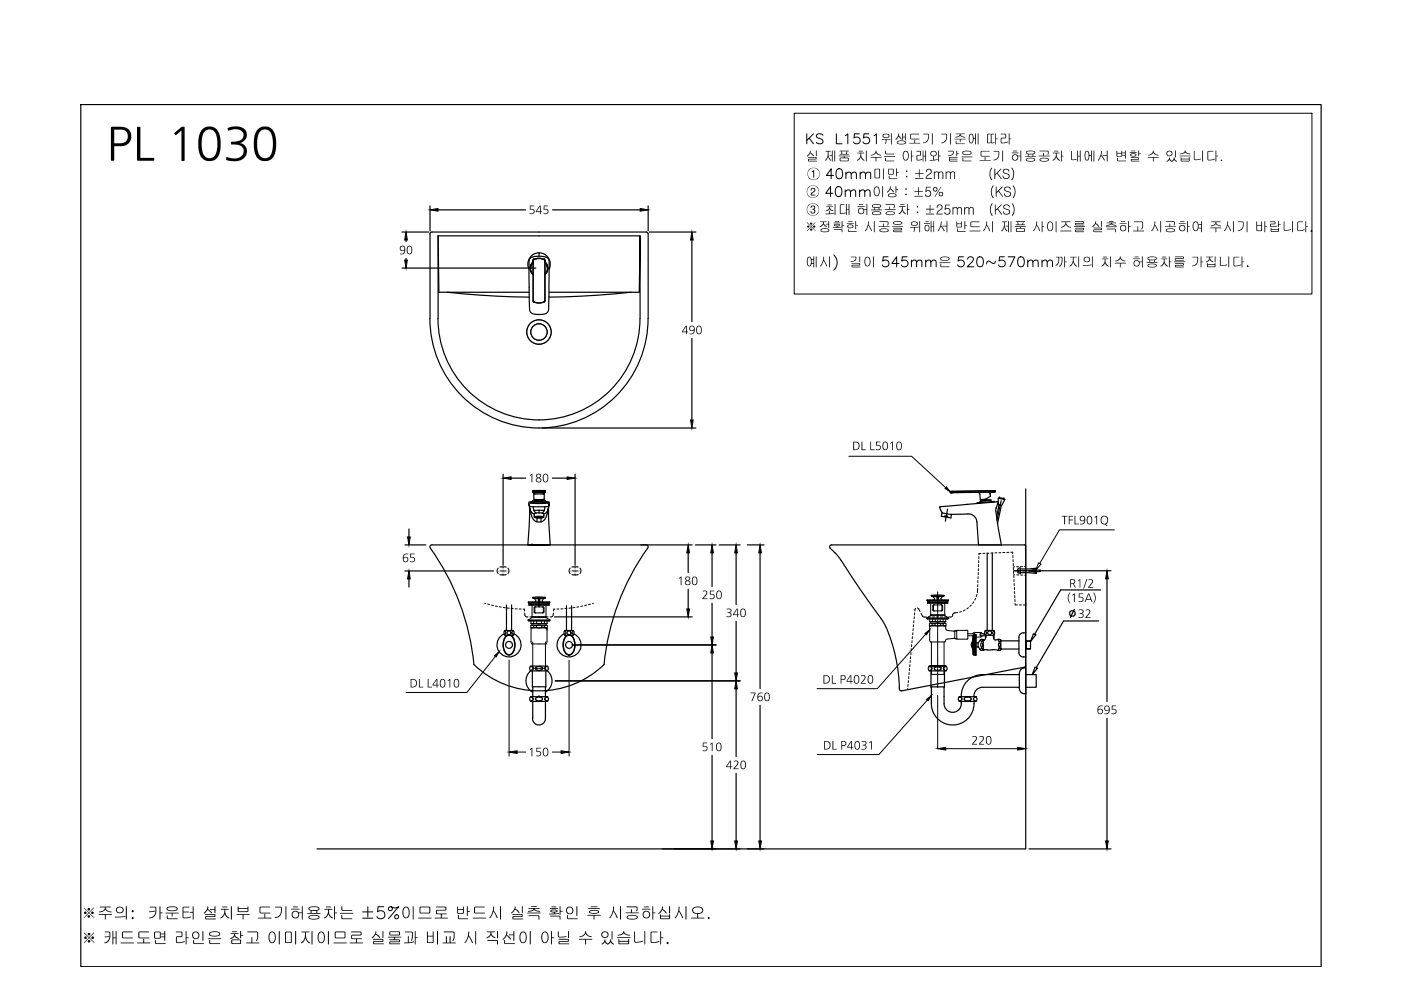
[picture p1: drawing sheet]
<svg xmlns="http://www.w3.org/2000/svg" width="297mm" height="210mm" viewBox="0 0 297 210" stroke-linecap="round" stroke-linejoin="round" font-family="sans-serif">
<defs><g id="words">
<text font-size="11.2" x="22.5" y="33.7">PL 1030</text>
<g font-size="3.5">
<text x="17.1" y="194.8">※주의</text>
<text x="31.3" y="194.8">카운터 설치부 도기허용차는</text>
<text x="84.9" y="194.8">이므로 반드시 실측 확인 후 시공하십시오</text>
<text x="17.2" y="200.1">※ 캐드도면 라인은 참고 이미지이므로 실물과 비교 시 직선이 아닐 수 있습니다</text>
</g>
<text font-size="3.1" x="140.4" y="201.4">.</text>
<g font-size="2.9">
<text x="170.8" y="34.1">실 제품 치수는 아래와 같은 도기 허용공차 내에서 변할 수 있습니다.</text>
<text x="186.7" y="30.5">위생도기 기준에 따라</text>
<text x="170.9" y="41.7">②</text>
<text x="171.1" y="37.9">①</text>
<text x="184.9" y="41.7">이상 : ±5%</text>
<text x="185" y="37.9">미만 : ±2mm</text>
<text x="209.5" y="37.9">(KS)</text>
<text x="209.8" y="41.7">(KS)</text>
<text x="170.9" y="45.5">③ 최대 허용공차 : ±25mm</text>
<text x="209.6" y="45.5">(KS)</text>
<text x="170.6" y="49.1">※정확한 시공을 위해서 반드시 제품 사이즈를 실측하고 시공하여 주시기 바랍니다</text>
<text x="170.7" y="56.6">예시</text>
<text x="180" y="56.6">길이</text>
<text x="198.9" y="56.6">은</text>
<text x="223.5" y="56.6">까지의 치수 허용차를 가집니다</text>
</g>
<g font-size="2.8">
<text x="84.6" y="53.8">90</text>
<text x="144.5" y="70.8">490</text>
<text x="180.7" y="95.3">DL L5010</text>
<text x="112" y="102.2">180</text>
<text x="225.1" y="111.1">TFL901Q</text>
<text x="85.2" y="119.1">65</text>
<text x="143.6" y="123.9">180</text>
<text x="226.7" y="124.5">R1/2</text>
<text x="148.8" y="126.9">250</text>
<text x="153.8" y="130.7">340</text>
<text x="226.1" y="127.5">(15A)</text>
<text x="228.5" y="130.9">32</text>
<text x="86.8" y="145.7">DL L4010</text>
<text x="158.9" y="148.6">760</text>
<text x="174.4" y="144.9">DL P4020</text>
<text x="232.5" y="151.3">695</text>
<text x="112" y="160.2">150</text>
<text x="148.7" y="159.2">510</text>
<text x="174.5" y="158.8">DL P4031</text>
<text x="205.9" y="157.8">220</text>
<text x="153.9" y="163">420</text>
</g>
</g></defs>
<!-- layer: 0 -->
<g fill="none" stroke="#000" stroke-width=".21">
<path d="M180 96.7h13.3l7.2 6.7M207.5 119.7v.4M207.5 118.9v.4M207.5 118v.5M208 117.4h-.4v.2M208.8 117.3h-.4M209.2 117.3h.5M210.5 117.2l-.4 .1M211.4 117.2h-.5M212.2 117.2h-.4M213 117.1l-.4 .1M213.5 117.1h.4"/>
<path d="M214.3 117.1h.4v.3M214.7 117.8l.1 .4M214.8 118.6v.5M214.8 119.5v.4M102.8 127.9l.2 .1M103.4 128.1l.4 .1M104.2 128.3l.4 .1M105 139.2l-6 7.6h-12.9M105 128.5l.5 .1M105.3 121.1h.3M105.4 121.2l.2 .4M105.6 120.4l-.2 .4"/>
<path d="M105.9 128.7h.4M106 121.8h1.3M106 120.2h1.3M106 121.1h.4M106.6 120.1v.3M106.6 120.8v.5M106.6 121.7v.3M106.7 128.8l.4 .1M106.9 121.1h.4M107.6 128.9l.4 .1M107.7 120.4l.2 .4M107.7 121.1h.3"/>
<path d="M107.9 121.2l-.2 .4M108.4 129h.4M109.2 129.1h.5M110.1 129.1h.4M110.9 129.1h.3v.4M111.2 130l.2 .6 .5 .2M112.4 130.8h.4M113.2 130.8h.4M114.1 130.8h.4M114.9 130.8h.5M115.8 130.8h.4M117.3 130v.5a.46 .46 0 0 1-.6 .3"/>
<path d="M117.7 129.1h-.3v.4M118.1 129.1h.4M119.3 129.1h-.4M120.2 129h-.4M120.6 121.1h.3M120.7 121.2l.2 .4M120.9 120.4l-.2 .4M121 128.9l-.4 .1M121.2 120.2h1.4M121.2 121.8h1.4M121.3 121.1h.4M121.9 128.8l-.4 .1"/>
<path d="M121.9 120.1v.3M121.9 120.8v.5M121.9 121.7v.3M122.1 121.1h.5M122.7 128.7h-.4M123 120.4l.2 .4M123 121.1h.3M123.2 121.2l-.2 .4M123.5 128.5l-.4 .1M124.4 128.3l-.4 .1M125.2 128.1l-.4 .1M125.8 127.9l-.2 .1"/>
<path d="M193.1 139.2l-.1 .4M193.2 138.4l-.1 .4M193.2 137.5v.5M193.3 136.7v.4M193.4 135.9l-.1 .4M193.4 135v.4M193.5 134.2v.4M193.6 133.3v.4M193.7 132.5l-.1 .4M193.8 131.6l-.1 .4M193.9 130.8l-.1 .4M193.9 129.9v.5"/>
<path d="M194.1 129l-.1 .5M194.5 128.9l.6 .8M195.3 130l.4 .8h.7M196.3 134.5l-10.3 11.5h-12.8M196.9 130.8h.4M197.7 130.8h.4M198.6 130.8h.4M198.8 125.5v.1M198.8 125.7v.1M198.8 125.8v.2M198.8 126.1v.1M198.8 126.2v.2"/>
<path d="M198.8 126.5v.1M198.8 126.6v.2M198.8 126.9v.1M198.8 127v.2M198.8 127.3v.1M198.8 127.5v.1M198.8 127.7v.1M198.8 127.9v.1M198.8 128.1v.1M198.8 128.3v.1M198.8 128.5v.1M198.8 128.7v.1"/>
<path d="M198.8 128.9v.1M198.8 129.1v.2M198.8 129.3v.1M198.8 129.5v.2M198.8 129.7v.1M198.8 129.9v.2M198.8 130.1v.1M198.8 130.3v.2M198.8 130.5v.1M198.8 130.7v.2M198.8 130.9v.1M198.8 131.1v.2"/>
<path d="M198.8 131.3v.1M198.8 131.5v.2M198.8 131.7v.1M198.8 131.9v.2M198.8 132.2h.1M198.8 132.3v.2M198.8 132.6h.1M198.8 132.7v.2M198.8 133h.1M198.8 133.1v.2M198.8 133.4h.1M198.8 133.5v.2"/>
<path d="M198.8 133.8h.1M198.8 133.9v.2M198.8 134.2h.1M198.8 134.3v.2M198.8 134.6h.1M198.8 134.7v.2M198.8 135h.1M198.8 135.1v.2M198.8 135.4h.1M198.8 135.5v.2M198.8 135.8h.1M198.8 135.9v.2"/>
<path d="M198.8 136.2v.1M198.8 136.3v.2M198.8 136.6v.1M198.8 136.7v.2M198.8 137v.1M198.8 137.1v.2M198.8 137.4v.1M198.8 137.5v.2M198.8 137.8v.1M198.8 137.9v.2M198.8 138.2v.1M198.8 138.3v.2"/>
<path d="M198.8 138.6v.1M198.8 138.7v.2M198.8 139v.1M198.8 139.1v.2M198.8 139.4v.1M198.8 139.5v.2M198.8 139.8v.1M198.8 139.9v.2M199.4 130.8h.4M200.3 130.8h.4M202.4 129.9h.1M202.4 129.9l-.3 .2-.3 .7h-.7"/>
<path d="M203 129.9h-.6M203.8 129.7l-.4 .1M204.6 129.3l-.4 .2M205.3 128.8l-.3 .3M205.9 128.3l-.3 .3M206.4 127.6l-.2 .4M206.8 126.9l-.1 .3M207.1 126.1l-.1 .4M207.3 124.8l-.1 .8M207.3 124v.4M207.3 123.1v.4M207.4 122.3v.4"/>
<path d="M207.4 121.4v.4M207.4 120.6v.4M214.8 120.3l.1 .5M214.8 121h.9M214.9 121.2v.4M214.9 122l.1 .5M214.9 121.9h.2M215 122.9v.4M215 123.7v.4M215.1 124.6v.4M215.1 125.4v.4M215.1 120.2h-.3"/>
<path d="M215.1 126.3l.1 .4M215.2 127.1v.4M215.2 128v.3h.5M215.6 121.9h.4M215.9 120.1l-.4 .1M216.1 121h.3M216.1 128.3h.5M216.4 120.1h.4M216.4 121.9h.4M216.8 121h.8M217 128.3h.5M217.3 121.9l.2 .1"/>
<path d="M217.5 120.1h-.3M192.5 146l-.1 .2M192.5 145.1v.5M192.6 144.3v.4M192.7 143.5l-.1 .4M192.8 142.6l-.1 .4M192.8 141.8v.4M192.9 140.9v.4M193 140.1v.4M196.6 148.4l-10.3 11.6h-13M198.8 140.2v.1M198.8 140.3v.2"/>
<path d="M198.8 140.6v.1M198.8 140.7v.2M198.8 141v.1M198.8 141.1v.2M198.8 141.4v.1M198.8 141.5v.2M198.8 141.8v.1M198.8 142v.1M198.8 142.2v.1M198.8 142.4v.1M198.8 142.6v.1M198.8 142.8v.1"/>
<path d="M198.8 143v.1M198.8 143.2v.1M198.8 143.4v.1M198.8 143.6v.1M198.8 143.8v.1M198.8 144v.2M198.8 144.2v.1M198.8 144.4v.2M198.8 144.6v.1M198.8 144.8v.2M198.8 145v.1M198.8 145.2v.2"/>
<path d="M198.8 145.4v.1M198.8 145.6v.2"/>
<circle cx="114.3" cy="70.4" r="2.59"/>
<circle cx="114.3" cy="70.4" r="1.75"/>
</g>
<!-- layer: 5 -->
<path d="M17.1 22.2h263v182.8h-263z" fill="none" stroke="#000" stroke-width=".25"/>
<!-- layer: 0 -->
<g fill="none" stroke="#000" stroke-width=".25">
<path d="M85.2 49.2h5.7M85.2 56.8h28.4M86.1 54.8v.3M91.2 43.7v5.2M92.9 44.5h18.5M92.9 50v17.5a21.4 21.4 0 0 0 21.4 21.5 21.4 21.4 0 0 0 21.4-21.5v-17.5l-.2 12h-19.1M92.9 50l.2 12h19.1M92.9 50h42.8M117.1 44.5h18.6M137 49.2h.2l.2 .4v17.9M137 49.2h-45.6l-.2 .4v17.9a23.1 23.1 0 0 0 23.1 23.2 23.1 23.1 0 0 0 23.1-23.2M137.4 43.7v5.2"/>
<path d="M137.7 49.2h9.8M146.7 50.9v17.3M94.8 62l10.4 .8 7 .2M133.8 62l-10.4 .8-7 .2M146.7 71.7v17.4M115 90.7h32.5M85.9 115.5h4.4M86.7 112.1v1.7M91.6 115.5l-.3 .1-.1 .3a69.9 69.9 0 0 1 5.7 10.5 50.9 50.9 0 0 1 3.6 14.5M91.6 115.5h55.2M106.7 100.5v19.4M108.4 101.4h3.1"/>
<path d="M112.8 115.5h.1M117.1 101.4h3.1M121.9 100.5v19.4M137 115.5l.3 .1 .1 .3a52.6 52.6 0 0 0-9.3 25M145.9 117.2v4.2M147.4 115.5h4.4M151 117.2v7.2M152.5 115.5h4.4M156.1 117.2v11M158.4 115.5h3.6M161.1 117.2v28.8M176.3 115.5l-.3 .1-.1 .5 1.7 1.7 .7 1"/>
<path d="M176.3 115.5h40.9M178.3 118.8l4.1 6.3 4.4 6.1M217.2 115.5l.3 .3M217.5 103.7v76.3M85.9 121.1h18.7M86.7 122.8v1.7M114.3 130.8h.1M117.6 130.8h29.2M121.3 136.7h30.5M145.9 124.9v4.2M151 127.9v7.2M151 138.4v18.2"/>
<path d="M156.1 131.7v11M186.8 131.2l1 1.7M187.8 132.9a34.9 34.9 0 0 1 2.9 13.2M215.1 121h4.6M215.7 120.8l.6-.4v1.2M215.7 121.2l.6 .4M215.8 120.8h.1v.4h-.1M216.3 121.6h.1M216.3 120.6l3.5-.1-.1 .2-1.6 .3 1.6 .3 .1 .3-3.5-.2M219 120.9h1.6v.3h-1.6M220.4 121h15.1M232.9 131.7h-7.4l-5.8 9.9"/>
<path d="M233.3 125.1h-8.4l-5.5 9.4M234.7 122.7v26M100.5 140.9a19.8 19.8 0 0 0 27.6 0M117.7 144.4h39.2M156.1 146.1v14.3M161.1 149.5v28.8M190.7 146l.1 .4 .4 .1M217.1 141.5l-25.9 5M217.5 141.1l-.4 .4M234.7 152.3v26M140.4 180h16.5M151 160.1v18.2"/>
<path d="M156.1 163.9v14.4M158.4 180h3.6M218.2 180h17.3"/>
</g>
<!-- layer: 1 -->
<g fill="none" stroke="#000" stroke-width=".25">
<path d="M112.3 54.9a3.8 3.8 0 0 1 3.5-.4l.5 .4 .1 .5-.1 10.2a1.06 1.06 0 0 1-.8 1l-1.2 .1-1.2-.1a1 1 0 0 1-.8-1l-.2-7.4 .1-2.8zM112.5 56.9l.1-.7 .4-.6a1.84 1.84 0 0 0-.1 2.5M112.5 56.9l.1 .7 .4 .6M112.5 56.8v.3M112.5 56.9h.1M112.5 56.4v.5M112.7 56l-.2 .9M113 55.3h.1M113 55.3v8.5a1.95 1.95 0 0 0 2.6 0v-8.5M113 55.5a1.84 1.84 0 0 0 0 2.8M113.1 55.3l-.1 8.5a1.97 1.97 0 0 0 2.5 0v-8.5M113.1 55l-.1 .3"/>
<path d="M113.1 55a2.09 2.09 0 0 1 2.5 .3M113.2 55v.1M113.2 55.1l-.2 .2M113.2 55h.1M113.2 55.1a2.51 2.51 0 0 1 2.2 0M114.3 53.6a2.43 2.43 0 0 0-2.2 3.5M114.3 54.3v-.7a2.41 2.41 0 0 1 2.1 3.5M115.4 55.1l.1 .2M115.4 55v.1M115.4 55h.1M115.6 55.3h.1M115.6 55.6a1.79 1.79 0 0 1-.1 2.6 1.84 1.84 0 0 0 .1-2.6z"/>
<path d="M115.6 55.5a1.84 1.84 0 0 1 0 2.8M115.6 55.3h-.1M115.6 55.6l.4 .6 .1 .7M116 56.2l.1 .7M116 56.3l.1 .6M116.1 56.6v.5M116.1 56.9h.1M116.1 56.8l-.1 .5M112.1 106.7l.3 .7h3.8l.2-.4M112.3 107.4l.1 .7 .3 .6M112.3 107.7l-.4 7.8h4.8l-.4-7.8M112.3 107.8a3.5 3.5 0 0 0 1.3 2.8 1.57 1.57 0 0 0 2.2-1.1l.5-1.6"/>
<path d="M112.4 108.2l.3 .4 .6 .4M112.4 108.1v.1M112.5 106.6a9 9 0 0 0 3.6 0M112.5 106.5v.1M112.7 106.4l-.5 .1 .2 1.7M113 106.4h-.5l1.8 .2 1.8-.1M113 106.2v.4l1.9 .1M113 106.2l.6 .1M113 104.4h.1M113 106.1v.1M113 104.4l.2 .1M113 104.1v.3"/>
<path d="M113 106.1l.7 .1M113 104.2h.1M113 104.2h.2M113 104.1l.1 .1M113 104v.1M113.1 107.4l.1 .8h1.1M113.1 104v.2M113.1 104.5l.1 .2M113.1 104.2h2.3M113.1 104.4h2.3M113.2 104h-.2M113.2 104.4v.1"/>
<path d="M113.2 108.2l.5 .6M113.2 104.2v.2M113.2 104.2h2.2M113.2 104.5h2.2M113.2 104.1v.1M113.2 104.7v1.1l1.1 .1 1.1-.1v-1.1M113.2 104l-.2 .1M113.2 104.7l.2 .1M113.3 104.4l.1 .3M113.3 109.6l1-.1 1 .1M113.3 109.3v.1M113.3 109.3v.4"/>
<path d="M113.3 106.1h-.3M113.3 106.1v.1M113.4 104.7h1.8M113.4 109.6l.9-.1 .8 .1-.8 .2zM113.5 109.6h.1M113.6 106.3h1.3M113.6 106.3v.4M113.6 106.2v.1M113.7 106.2h1.2M113.8 109.8v.8M114 105.9l-.7 .1 2 .1-.8-.2M114 105.9v.2h.6v-.2"/>
<path d="M114.3 108.7l.9 .2 .1 .8-1 .1-1-.1M114.3 108.7l-1 .2v.5M114.3 108.2v.6M114.3 108.2h1.1M114.7 109.8v.8M114.9 106.2v.1M114.9 106.3v.4M115 109.6h.1a1.69 1.69 0 0 1-1.6 .1v-.1M115.1 109.6h.1M115.3 109.3v.1M115.3 104.4l-.1 .3M115.3 106.1h-2"/>
<path d="M115.3 106.1h.1M115.3 106.1h.3M115.4 104.7l-.2 .1M115.4 104.1v.1M115.4 104.4v.1M115.4 108.2l-.5 .6M115.4 104.2v.2M115.4 104.5h.1M115.4 104h-2.2M115.4 104h.1M115.5 104.5l-.1 .2M115.5 104l.1 .1"/>
<path d="M115.5 104.2h-.1M115.5 104.1l-.1 .1M115.5 104.2h.1M115.5 107.4l-.1 .8M115.5 104v.2M115.5 106.1l.1 .1M115.6 104.4h-.2M115.6 104.4l-.1 .1M115.6 104.1v.3M115.6 106.1l-.7 .1M115.6 106.4l.5 .1M115.6 106.2v.4l-.7 .1"/>
<path d="M115.6 106.2l-.7 .1M115.9 106.4l.5 .1v.5M116 108.5h.1M116.1 106.5v.1M116.2 108.1l-.3 .6-.6 .3M116.2 108.1l-.1 .2M116.3 107.4l-.1 .7M116.4 107.2l-.2 1M116.4 107v.2M116.4 106.7h.1M116.4 106.8v.2M199.7 108.8l2 .3-.1 .7-.7-.1v-.3l-.6-.1v.3l-.7-.1z"/>
<path d="M200.3 109.6l.6 .1M200.9 108l-.5 2.5M201.5 104.2v.2M201.5 104.4l.3 .1M201.5 104.2h.1M201.7 109.1h.1M201.7 104.2v.2h-.2M201.8 104.2h-.1M202 104.2v.2l-.2 .1M202 104.4l8.5-.1zM202 104.5h-.2M207.2 106.6v.2"/>
<path d="M207.3 104.4l.4 .4 .1 1.1 1.1-.1 1.1-.6-.1-.5M207.5 115.5h.1M207.8 106.5l-.6 .1M207.8 106.2v.1M208.7 105.9v.2M209.2 105.7v.3M209.9 104.7l.4-.4-.3 .2-.1 .3M210 106.1l-2 .1M210.1 106.1l-2.2 .1M210.1 106.5v-.4l-2.3 .2 .1 .4M210.5 104l-8.8 .2M210.7 104v.1"/>
<path d="M210.7 104.1v.2h-.2v-.2h.5M210.8 106.4l-3.6 .2M210.8 106.3h-.7M211 104.1l-9.5 .1M211 104.3h-.5M211 104.3h-.3M211 104.1v.2M211.1 108.4l1.2 7.1h-4.8l-.4-4.8a1.81 1.81 0 0 0-1.9-1.7l-3.5 .1M211.1 108.4h.1M211.2 107.7l-.1 .7M211.2 107.7h.1M211.2 107.5v.2"/>
<path d="M211.3 107.6l.3-1.2-12.4 1 .6 1.4M219.1 134.4l.5 .2-1.1 1.4zM226.8 129.8l.3-.3h.6l.2 .3v.6l-.2 .2h-.6l-.3-.2zM227.8 129.2l-.9 1.7M219.5 141.4l.4 .3-1.1 1.3zM67.2 180h150.3"/>
</g>
<!-- layer: 4 -->
<g fill="none" stroke="#000" stroke-width=".25">
<path d="M112.5 141.3a.42 .42 0 0 1 .6 .4 .42 .42 0 0 1-.5 .4M112.5 147.8a.46 .46 0 0 1 .6 .4 .46 .46 0 0 1-.6 .4M112.5 142.2a2.76 2.76 0 0 0 .4 4.6M112.5 141.2h3.2a.55 .55 0 0 1 .5 .4 .55 .55 0 0 1-.2 .6h-3.5l-.2-.5zM112.5 147.7l-.2 .5 .2 .5h3.5l.3-.5-.3-.5M112.6 147.7h3M112.6 142.1l-.1 .1M112.9 142.2v3.4h2.8M112.9 145.7l.1 2M113 148.7v3.5M113.7 148l.4-.2a.54 .54 0 0 1 .6 0 .54 .54 0 0 1 .2 .6l-.5 .2a.64 .64 0 0 1-.8-.5zM113.7 142l.6 .1 .5-.1"/>
<path d="M114 141.3h.6M114 141.3a.37 .37 0 0 0-.4 .3 .37 .37 0 0 0 .2 .4M114.3 147.7h.1M114.6 141.3a.37 .37 0 0 1 .4 .3 .37 .37 0 0 1-.2 .4M115.6 152.2a1.37 1.37 0 0 1-1.3 1.5 1.37 1.37 0 0 1-1.4-1.5v.2M115.6 148.7v3.5M115.7 145.7l-.1 2h.4M115.7 142.2v3.4M115.7 145.6v.1M115.9 142.1l.2 .1M116 141.3a.42 .42 0 0 0-.5 .4 .42 .42 0 0 0 .5 .4M116 142.2a2.76 2.76 0 0 1-.4 4.6"/>
<path d="M116.1 141.3h-.2M116.1 147.8a.46 .46 0 0 0-.6 .4 .46 .46 0 0 0 .6 .4M197 141.3a.46 .46 0 0 1 .6 .4 .46 .46 0 0 1-.6 .5M197 141.2l-.2 .5 .2 .5h3.6l.2-.5-.2-.5M197.1 141.2h.3h-.3M197.4 145.6v.2M197.4 142.2v3.4h2.8v-3.4M197.4 141.2h1.4h-1.4M197.5 145.8v3.4a4.5 4.5 0 0 0 4.8 4.5 4.5 4.5 0 0 0 4.2-5M198.1 141.9l.5 .3 .7-.2M198.1 141.6v.3M198.3 141.4l-.2 .2"/>
<path d="M198.3 141.4l.5-.1 .5 .1M199.3 141.4l.2 .3-.2 .3M200.2 141.2h-1.4h1.4M200.2 141.4a.34 .34 0 0 0-.2 .3 .34 .34 0 0 0 .2 .3M200.2 142.1l.4 .1M200.2 145.6v3.6a1.83 1.83 0 0 0 2 1.8 1.83 1.83 0 0 0 1.6-2.3M200.6 141.2h-.4h.4M200.6 141.3l-.4 .1M203.4 147.8a.46 .46 0 0 1 .5 .4 .46 .46 0 0 1-.5 .4M203.4 147.7h3.5M203.4 147.7l-.2 .5 .2 .5M203.5 148.7h3.4"/>
<path d="M204.6 147.9l-.2 .3 .2 .3M204.6 147.9l.4-.1a.55 .55 0 0 1 .6 0 .55 .55 0 0 1 .2 .6l-.1 .1M204.6 148.5l.6 .1 .5-.1M205.2 147.7h.1M206.4 148.4l.6 .2M206.4 148.1v.3M206.9 147.7l.2 .5-.2 .5M207 147.8l-.6 .3M216.1 145.8l.3 .9M216.1 143h-7.8a4.5 4.5 0 0 0-4.5 4.7M216.1 145.7h-7.8a1.83 1.83 0 0 0-1.8 2M216.4 142l-.3 .9v2.9"/>
<path d="M216.4 146.7l.4 .3M216.8 141.7l-.4 .3M217.5 141.6l-.7 .1M217.5 141.6v5.5l-.7-.1M217.5 143h2.2v2.7h-2.2"/>
</g>
<!-- layer: 7 -->
<g fill="none" stroke="#000" stroke-width=".25">
<path d="M211.7 105.6l.1 1.5M211.7 105.6l1.3 .3M211.7 107l.1 .1M211.8 107l.6 .2M211.9 105.5l.9 .2M211.9 105.6h.1M211.9 105.6h-.2M212.3 106.2l-.9 4.1M212.3 107.2l-.5-.1-.5 2.5M212.4 107.2l-.9 3.8M212.8 105.8h.1M212.8 105.8l.2 .1"/>
<path d="M213 105.9l-.7 1.3M114.3 127.8v.7zM114.3 127.9v.5zM114.3 128.5h.1M114.3 127.8h.1M114.3 127.9h.1"/>
</g>
<!-- layer: 3 -->
<g fill="none" stroke="#000" stroke-width=".21">
<path d="M168.4 24h109.8v38.3h-109.8zM220.2 119.3l.5 .3-1.1 1.3zM236.3 112.3h-11.7l-4.2 7.2M107.9 140v20.3M112 131.5h4.6M112 127.7h4.6M112 127.7l.2 .1M112 127.7h.1M112.1 131.6h4.4M112.1 131.5v.1M112.1 127.9l.1 .1M112.1 128.3h.1"/>
<path d="M112.1 127.9v.1M112.1 128.2v.1M112.2 127.8l-.1 .1M112.2 127.8h4.2M112.2 128.2h-.1M112.2 128.2h4.2v.1h-4.2M112.5 128v.2M112.5 133l.3 .1 .3-.1M112.6 132.2h3.4M112.6 131.7v.5M112.6 132.2h.5M112.6 133.2v2.8l.1 .5h3.1l.2-.5v-2.8"/>
<path d="M112.8 128.3v2.6l-.8 .6M112.8 130.7l.1 .2M112.8 130.8h3M112.8 130.9h3M112.8 132.3v.3M112.9 126.7l.1 .2h2.6l.1-.2h-2.8M113 136.1v5.6h2.6v-5.6M113 126.6h2.6M113 126.6l-.1 .1M113.1 132.7l-.4-.1-.2 .4M113.1 132.7h.6v.3h-.6zM113.1 131.7v.5"/>
<path d="M113.2 129.7l.2 .2M113.2 128.9v.8M113.4 127l.2 .4-.1 .2M113.4 127l-.2-.1 .9 .1M113.4 129.7l.2 .2M113.4 128.9v.8M113.4 128.7l-.2 .2M113.5 128.7h1.6M113.5 127.6h-.1M113.6 128.7l-.2 .2M113.7 133l.6 .1M113.8 132.2h1"/>
<path d="M113.8 131.7v.5h-.7M114.1 127h.3M114.1 127v.6M114.2 126.9v.6M114.3 132.5l-.6 .2M114.3 133.1l-1.7 .1M114.3 133.1h1.4M114.3 132.5l.5 .2M114.3 126.9l.1 .6M114.4 127.5h-.2v.1M114.4 127.5l-.1 .1M114.4 127v.6"/>
<path d="M114.8 132.2h.6M114.8 131.7v.5M114.8 133l-.5 .1M114.9 132.7h.6v.3h-.6zM115 128.7l.2 .2M115 127.6h.2M115.1 128.7l.2 .2M115.2 128.9v.8M115.2 129.7l-.2 .2M115.2 127l.1-.1-.9 .1M115.2 127l-.3 .4 .1 .2M115.3 128.9v.8"/>
<path d="M115.3 129.7l-.2 .2h-1.6M115.4 131.7v.5M115.4 132.2h.6M115.5 132.7l.4-.1 .1 .4M115.5 133l.3 .1 .2-.1M115.6 126.6l.1 .1M115.8 132.3v.3h-3M115.8 128.3v2.6M115.8 130.7l-.1 .2M115.8 130.9l.8 .6M115.8 133.1l.2 .1M116 131.7v.5"/>
<path d="M116.1 128v.2M116.4 127.8v.2h-4.2M116.5 131.5v.1M116.5 127.6l.1 .1M116.6 127.6l-4.6 .1M116.6 127.7l-.2 .1M116.6 127.7h.1M120.7 140v20.3M196.5 131h4.7M196.5 127.3h4.6M196.5 127.2v.1M196.5 127.3l.2 .1"/>
<path d="M196.6 127.2h-.1M196.6 127.2h4.5M196.6 131.2l.1 .1M196.6 131.1v.1M196.7 127.4v.2h4.2M196.7 127.4h4.2M197 127.6v.1M197.1 132.6l.2 .1 .3-.1M197.1 132.8h3.4M197.1 131.8h.6M197.1 131.3l.1 .5h3.1M197.1 132.8v2.8"/>
<path d="M197.3 130.2l.1 .3M197.3 131.8v.3h3v-.3M197.3 127.9v2.6M197.3 130.5h3M197.3 130.3h3M197.3 130.5l-.8 .5M197.4 126.3h2.8l-.1 .2h-2.6zM197.4 126.3l1.4-.2 1.4 .2M197.5 136.1v6.9h2.7v-6.9M197.6 132.2l-.4-.1-.2 .5M197.6 132.2h.7M197.6 132.2v.4h.7v-.4"/>
<path d="M197.7 131.3v.5h.6M197.7 129.3l.3 .2h1.7M197.8 128.5v.8M197.9 126.6l.2 .3v.2M197.9 126.5h-.2h1M197.9 129.3l.2 .2M197.9 128.5v.8M198 128.2l-.3 .3M198 128.3h1.7M198.1 127.1l-.2 .1M198.1 128.2l-.2 .3M198.3 132.6l.5 .1"/>
<path d="M198.3 131.3v.5M198.3 131.8h1M198.7 126.5v.7M198.7 127.2v-.2h.2v.2M198.8 126.5l-.1 .5M198.8 132.1l-.5 .1M198.8 132.1l.6 .1M198.9 126.5v.5M199 126.5v.7M199.3 131.3v.5h.6M199.4 132.6l-.6 .1M199.4 132.2v.4h.6v-.4"/>
<path d="M199.4 132.2h.6M199.5 128.2l.2 .3M199.6 127.1l.1 .1M199.6 128.2l.3 .3M199.7 129.3l-.2 .2M199.7 128.5v.8M199.7 126.5h.2h-1.2M199.8 126.6l-.3 .3 .1 .2M199.9 129.3l-.3 .2M199.9 128.5v.8M199.9 131.3v.5M199.9 131.8h.6"/>
<path d="M200 132.2l.4-.1 .2 .5M200 132.6l.3 .1 .3-.1M200.2 132.7h.1M200.3 130.5l.9 .5h-4.7M200.3 130.2l-.1 .3M200.3 127.9v2.6M200.5 132.8v.4l.2 .4 1.6 .2M200.5 131.8h-.2M200.5 131.3v.5M200.6 127.6v.1M200.9 127.7l.1 .2h-4.3v-.2h4.2M200.9 127.4h.1"/>
<path d="M201 127.4l-.1 .2M201 131.1v.1M201 131.2l-4.3 .1M201.1 127.3l-.2 .1M201.1 127.2v.1M202.2 135.3l.3 .1M202.3 135.3l-1.6 .2-.4 .6h-3l-.2-.5M202.5 133.7l-.3 .1M202.6 133.7v.1M202.6 135.4h.1M202.6 135.4h.2M202.6 133.7h.2"/>
<path d="M202.8 133.8h-.4v1.6h.4M202.8 133.7v1.8M202.8 135.4l.1 .1M202.9 133.6l-.1 .1M202.9 133.7h2.2M205.1 133.6l.1 .2v1.7h-2.3M205.2 134.8h1.5M205.2 134.4h1.5M206.5 134.4a.23 .23 0 0 1 .3 .1 .23 .23 0 0 1-.1 .3h-.1M206.5 134.8h.1M206.6 134.8h.1M207.9 134.8h.1"/>
<path d="M207.9 134.8h1M207.9 134.4h.9M207.9 134.3v.5M207.9 134.3h.1M208 134.8h-.1M208 134.3v.1M208 134.8h.1M208.3 134.4l-.4-.3h-1.4l-.3 .3M208.3 134.8l-.4 .3h-1.2l-.5-.3M208.6 134.4v.4M109.6 159.5h1.9M117.1 159.5h1.9"/>
<path d="M198.8 147.5v11.3M200.5 158.7h15.3M217.5 141.1v17.7M28 193.2l.1-.1 .2 .1-.2 .1zM28 194.7l.1-.2 .2 .2-.2 .1zM76.9 193.3h2.2M76.9 194.7h2.2M78 192.2v2.2M81.4 192.2h-1.2l-.2 1.1a.9 .9 0 0 1 1.4 0 .9 .9 0 0 1-.2 1.4 .9 .9 0 0 1-1.3-.4M82.9 192.2l.3 .3-.1 .5-.5 .1-.3-.5a.5 .5 0 0 1 .9-.2 1.25 1.25 0 0 0 1.3-.2l-2.2 2.6"/>
<circle cx="84.1" cy="194.4" r=".43"/>
</g>
<!-- layer: 6 -->
<g fill="none" stroke="#000" stroke-width=".25">
<path d="M209.3 117.3v16.4M210.4 117.2v16.5M106.9 134.4a2.55 2.55 0 0 0-1 3.9 2.55 2.55 0 0 0 4 0 2.55 2.55 0 0 0-.9-3.9M106.9 133.8l.4 .4-.4 .4M107 133.7a.86 .86 0 0 0 0 1M107 133.7h1.8a.86 .86 0 0 1 0 1h-.4M107 134.7h.5M107.3 134.9a1.06 1.06 0 0 1 1.1-.2 1.06 1.06 0 0 1 .6 .9 2.86 2.86 0 0 1-.7 3.2 1.37 1.37 0 0 1-1.6-1.5 3 3 0 0 1 .6-2.4zM107.3 135a.95 .95 0 0 1 1-.3 .95 .95 0 0 1 .6 .9 2.63 2.63 0 0 1-.8 3.2 1.41 1.41 0 0 1-1.3-1.7v-1.2zM107.4 128.3v5.4M108.5 128.3v5.4M108.9 133.8a.38 .38 0 0 0-.4 .4 .38 .38 0 0 0 .4 .4"/>
<path d="M119.6 134.4a2.55 2.55 0 0 0-1 3.9 2.55 2.55 0 0 0 4.1 0 2.55 2.55 0 0 0-1-3.9M119.7 133.8a.38 .38 0 0 1 .3 .4 .38 .38 0 0 1-.3 .4M119.7 133.7a.86 .86 0 0 0 0 1M119.8 133.7h1.7a.86 .86 0 0 1 0 1h-.4M119.8 134.7h.4M120 134.9a1.06 1.06 0 0 1 1.1-.2 1.06 1.06 0 0 1 .7 .9 2.86 2.86 0 0 1-.8 3.2 1.37 1.37 0 0 1-1.6-1.5 3 3 0 0 1 .6-2.4zM120 135a.95 .95 0 0 1 1-.3 .95 .95 0 0 1 .7 .9 2.67 2.67 0 0 1-.8 3.2 1.41 1.41 0 0 1-1.4-1.7v-1.2zM120.1 128.4v5.3M121.2 128.4v5.3M121.6 133.8l-.3 .4 .3 .4M205.9 136.7l.3 .8M206.2 136l-.3 .7"/>
<path d="M206.3 134.7l-.1 2.1 .1 2M206.3 138.8h.5M206.4 134.7v4.1M206.5 138.8v.1M206.5 134.6l-.2 .1M206.5 134.6v4.3M206.5 138.9h.3M206.5 137.2h.3M206.5 137.1h.3M206.5 137h.3M206.5 136.9h.3M206.5 137.7h.3"/>
<path d="M206.5 137.6h.3M206.5 137.5h.3M206.5 137.4h.3M206.5 137.3h.3M206.5 137.8h.3M206.5 138.5h.3M206.5 138.4h.3M206.5 138.1h.3M206.5 138h.3M206.5 137.9h.3M206.5 138.3h.3M206.5 138.2h.3"/>
<path d="M206.5 138.6h.3M206.5 138.7h.3M206.5 136.2h.3M206.5 136.3h.3M206.5 136.4h.3M206.5 136.5h.3M206.5 136.6h.3M206.5 136.7h.3M206.5 136.8h.3M206.5 135.9h.3M206.5 136h.3M206.5 136.1h.3"/>
<path d="M206.5 134.6h.3M206.5 134.7h.3M206.5 135.2h.3M206.5 134.8h.3M206.5 134.9h.3M206.5 135h.3M206.5 135.1h.3M206.5 135.3h.3M206.5 135.4h.3M206.5 135.7h.3M206.5 135.5h.3M206.5 135.6h.3"/>
<path d="M206.5 135.8h.3M206.8 138.8v.1M206.8 134.6h.1M206.8 134.6h.2v4.3h-.2M206.8 134.6v4.3M207 137.1h.4M207 136.3h.4M207.4 137.2l.3 .4M207.4 136.3v.9M207.7 135.8l-.3 .4M207.8 137.6l.3 .3 .7-.2h1.9l1.1 .2 .4-.1M207.8 135.9v-.1a.46 .46 0 0 1 .7-.2v2.2"/>
<path d="M207.9 137.8l.3-.4 .2 .5M208 136.3a.4 .4 0 0 1 .4 .4 .4 .4 0 0 1-.4 .4l-.1-.4zM208.4 135.6l-.2 .4-.3-.4M208.5 137.7h.1M208.5 135.7h.1M208.6 137.8h.1M208.6 135.7l-.1 .1M208.7 135.7l-.1 .1M208.9 133.8l.3 .4-.4 .4M208.9 135.1v.1M208.9 134.7v.8l-.3 .2M208.9 134.7h1.8v.7"/>
<path d="M209 134.7v.4M210.6 134.7v.4M210.7 135.4l.2 .3 .9-.2 .4 .2M210.7 133.7a.86 .86 0 0 1 0 1M210.7 135.1v.1M210.7 133.7h-1.8a.86 .86 0 0 0 0 1M210.8 133.8a.38 .38 0 0 0-.3 .4 .38 .38 0 0 0 .3 .4M211.7 135.6l.2 .5 .2-.5M211.8 136.4a.38 .38 0 0 1 .3 .3 .38 .38 0 0 1-.3 .4zM212.1 137.8l-.2-.5-.2 .6M212.2 137.6h.1M212.2 135.7v2.1v-.2"/>
<path d="M212.2 135.9h3.8M212.2 137.6h3.8M216 138.3a1.07 1.07 0 0 0 1.5 1M216 135.1v3.3M217.5 134.2a1.11 1.11 0 0 0-1.5 .9M217.5 135.9l1 .1M217.6 135.9v1.7M218.5 136v1.5l-1 .1M218.5 137.5l-1 .1"/>
<circle cx="107.9" cy="136.7" r=".73"/>
<circle cx="107.9" cy="134.2" r=".41"/>
<circle cx="120.6" cy="136.7" r=".73"/>
<circle cx="120.7" cy="134.2" r=".41"/>
<circle cx="209.8" cy="134.2" r=".41"/>
</g>
<!-- layer: 3 -->
<path d="M107.9 159.5l1.7-.3v.6zM119 159.2l1.7 .3-1.7 .3zM198.8 158.7l1.7-.2v.5zM215.8 158.5l1.7 .2-1.7 .3z" fill="#000" stroke="#000" stroke-width=".21"/>
<!-- layer: 0 -->
<g fill="#000" stroke="#000" stroke-width=".21">
<path d="M86.1 49.2l.3 1.7h-.6zM85.8 55.1h.6l-.3 1.7zM91.2 44.5l1.7-.3v.6zM135.7 44.2l1.7 .3-1.7 .3zM146.7 49.2l.3 1.7h-.6zM146.4 89.1h.6l-.3 1.6zM86.4 113.8h.6l-.3 1.7zM106.7 101.4l1.7-.3v.5zM120.2 101.1l1.7 .3-1.7 .2zM145.9 115.5l.3 1.7h-.6zM151 115.5l.3 1.7h-.6zM156.1 115.5l.2 1.7h-.5z"/>
<path d="M161.1 115.5l.3 1.7h-.5zM200.7 103.2l.8 1.1-1.1-.7zM86.7 121.1l.3 1.7h-.6zM104.9 139l.9-.8-.6 1.1zM145.6 129.1h.6l-.3 1.7zM150.7 135.1h.6l-.3 1.6zM151 136.7l.3 1.7h-.6zM196.1 134.3l1-.8-.7 1.1zM234.7 121l.3 1.7h-.6zM156.1 144.4l.2 1.7h-.5zM155.8 142.7h.5l-.2 1.7zM196.5 148.3l1-.8-.7 1.1z"/>
<path d="M150.7 178.3h.6l-.3 1.7zM155.8 178.3h.5l-.2 1.7zM160.9 178.3h.5l-.3 1.7zM234.4 178.3h.6l-.3 1.7z"/>
</g>
<g fill="#000">
<path d="M112.3 43.6h1l-.1 .1-.7 .1v.5h.6l.2 .3v.4l-.3 .4-.7-.1v-.1h.7l.2-.3-.2-.4-.7-.1zM115.3 43.6h.9v.1l-.8 .1v.5h.6l.3 .3v.4l-.4 .4-.7-.1 .1-.1h.7l.1-.3-.1-.4-.7-.1z"/>
<path d="M114.5 43.7l-.7 1.1h.7zM114.4 43.6h.2v1.2h.3v.2h-.3v.4h-.1v-.4h-.9z"/>
</g>
<!-- layer: 2 -->
<g fill="none" stroke="#000" stroke-width=".21">
<path d="M171.1 28.4v2.1M171.6 29.3l.9 1.2M172.5 28.4l-1.4 1.4M174.5 28.7a.78 .78 0 0 0-.8-.4 .78 .78 0 0 0-.6 .6l.2 .3 .8 .3a.52 .52 0 0 1 .4 .4 .52 .52 0 0 1-.2 .5 .96 .96 0 0 1-1.2-.2M176.7 37.2h-1.5l1-1.4v2.1M177.3 28.4v2.1h1.2M177.4 39.7a.67 .67 0 0 1 1 .3 1.74 1.74 0 0 1-.2 1.6 .69 .69 0 0 1-1-.3 1.67 1.67 0 0 1 .2-1.6zM177.5 35.9a.69 .69 0 0 1 1 .3 1.79 1.79 0 0 1-.1 1.6 .72 .72 0 0 1-1.1-.3 1.74 1.74 0 0 1 .2-1.6zM179.2 28.8l.6-.4v2.1M179.4 36.9l.5-.4 .5 .1 .1 1.3M179.4 36.5v1.4M180.5 36.9l.5-.4 .5 .1 .1 1.3"/>
<path d="M182.2 28.4h-1l-.1 .9a.75 .75 0 0 1 1.1 0 .75 .75 0 0 1-.1 1.1 .75 .75 0 0 1-1.1-.3M182.4 36.9l.5-.4 .5 .1 .1 1.3M182.4 36.5v1.4M183.5 36.9l.5-.4 .5 .1 .1 1.3M184.2 28.4h-1l-.1 .9a.75 .75 0 0 1 1.1 0 .75 .75 0 0 1-.1 1.1 .75 .75 0 0 1-1.1-.3M185.3 28.8l.5-.4v2.1M176.6 41h-1.5l1-1.4v2.1M176.8 54a2.21 2.21 0 0 1 0 3.3M179.2 40.7l.5-.4 .5 .1 .1 1.3M179.2 40.3v1.4M180.3 40.7l.5-.4 .5 .1 .1 1.3M182.3 40.7l.4-.4 .5 .1 .2 1.3"/>
<path d="M182.3 40.3v1.4M183.4 40.7l.5-.4 .5 .1 .1 1.3M188.3 54.4h-1l-.1 1a.75 .75 0 0 1 1.1-.1 .75 .75 0 0 1-.1 1.1 .75 .75 0 0 1-1.1-.2M190.6 55.9h-1.5l1-1.5v2.2M192.3 54.4h-1l-.1 1a.75 .75 0 0 1 1.1-.1 .75 .75 0 0 1-.1 1.2 .75 .75 0 0 1-1.1-.3M193.2 55.6l.5-.5 .5 .2 .1 1.3M193.2 55.1v1.5M194.3 55.6l.5-.5 .6 .2 .1 1.3M196.3 55.6l.5-.5 .5 .2 .1 1.3M196.3 55.1v1.5M197.4 55.6l.5-.5 .5 .2 .1 1.3M204.3 54.4h-1.1l-.1 1a.75 .75 0 0 1 1.2-.1 .75 .75 0 0 1-.2 1.2 .75 .75 0 0 1-1.1-.3"/>
<path d="M205.2 55l.1-.3 .3-.3 .6 .2a.46 .46 0 0 1 .1 .7l-1.2 1.3h1.4M207.4 54.6a.69 .69 0 0 1 1 .2 1.74 1.74 0 0 1-.2 1.7 .69 .69 0 0 1-1-.3 1.74 1.74 0 0 1 .2-1.6zM211 55.4a.42 .42 0 0 1-.2 .4 .42 .42 0 0 1-.5 0l-.8-.4-.2 .1-.1 .5M212.9 54.4h-1l-.1 1a.75 .75 0 0 1 1.1-.1 .75 .75 0 0 1-.1 1.1 .75 .75 0 0 1-1.1-.2M213.7 54.4h1.5l-1 2.2M216.1 54.6a.66 .66 0 0 1 1 .2 1.74 1.74 0 0 1-.2 1.7 .69 .69 0 0 1-1-.3 1.67 1.67 0 0 1 .2-1.6zM217.9 55.6l.5-.5 .5 .2 .1 1.3M217.9 55.1v1.5M219 55.6l.5-.5 .5 .2 .1 1.3M220.9 55.6l.5-.5 .5 .2 .1 1.3M220.9 55.1v1.5M222 55.6l.5-.5 .5 .2 .1 1.3"/>
<path d="M217.5 128h.1"/>
</g>
<!-- layer: 30 -->
<path d="M113 115.5h2.6" fill="none" stroke="#000" stroke-width=".25"/>
<use href="#words"/>
</svg>
